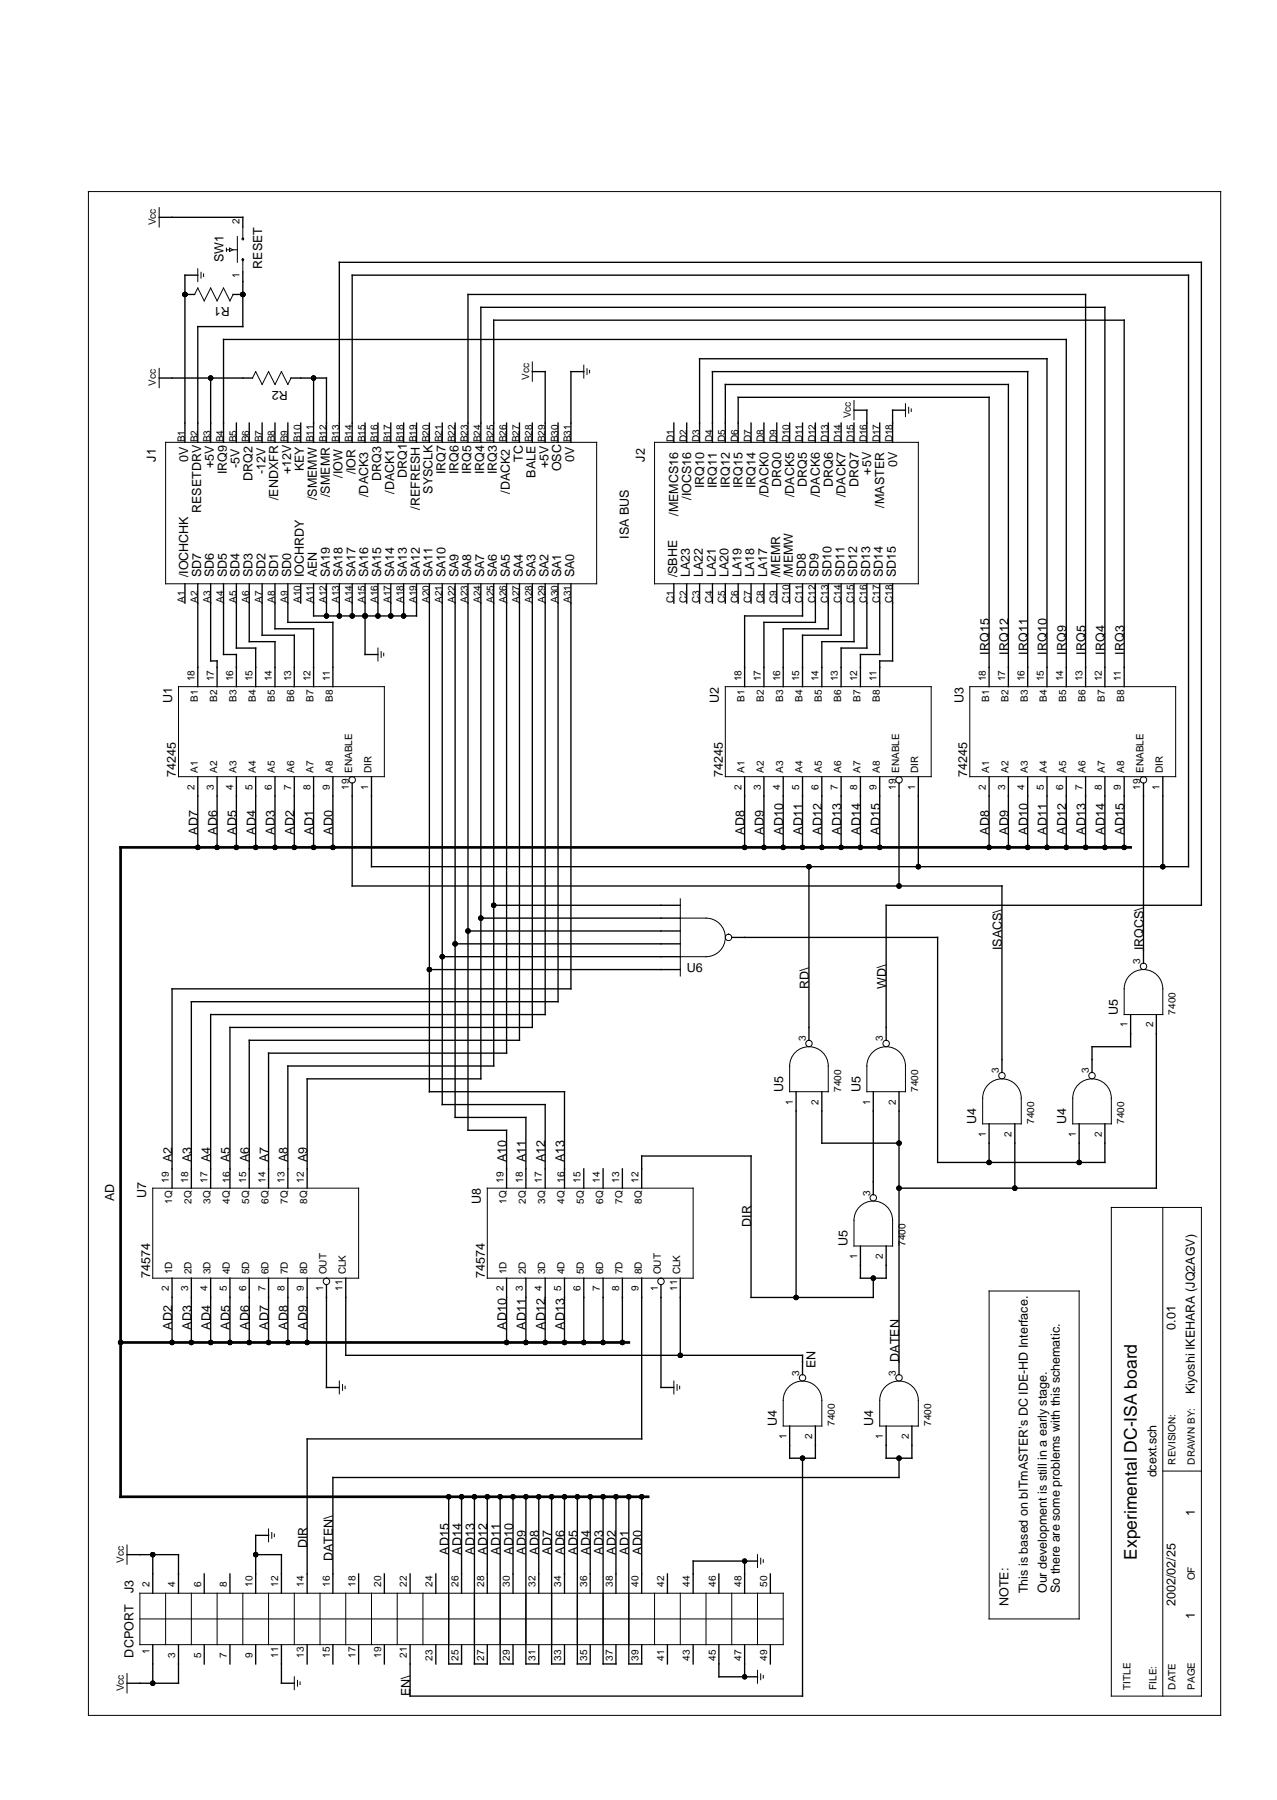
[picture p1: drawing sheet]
<svg xmlns="http://www.w3.org/2000/svg" width="211mm" height="297mm" viewBox="0 0 211 297" stroke-linecap="round" stroke-linejoin="round" font-family="sans-serif">
<defs><g id="words">
<text font-size="2.9" x="187.5" y="257.4" transform="rotate(-90 187.5 257.4)">Experimental DC-ISA board</text>
<g font-size="2.1">
<text x="36.9" y="43.3" transform="rotate(-90 36.9 43.3)">SW1</text>
<text x="43.2" y="44.3" transform="rotate(-90 43.2 44.3)">RESET</text>
<text x="37.9" y="50.7" transform="rotate(-180 37.9 50.7)">R1</text>
<text x="47.5" y="64.5" transform="rotate(-180 47.5 64.5)">R2</text>
<text x="25.7" y="76.2" transform="rotate(-90 25.7 76.2)">J1</text>
<text x="31" y="76.2" transform="rotate(-90 31 76.2)">0V</text>
<text x="35.3" y="77.2" transform="rotate(-90 35.3 77.2)">+5V</text>
<text x="39.5" y="77.2" transform="rotate(-90 39.5 77.2)">-5V</text>
<text x="50.1" y="77.8" transform="rotate(-90 50.1 77.8)">KEY</text>
<text x="86.2" y="76.2" transform="rotate(-90 86.2 76.2)">TC</text>
<text x="90.4" y="77.2" transform="rotate(-90 90.4 77.2)">+5V</text>
<text x="92.6" y="77.8" transform="rotate(-90 92.6 77.8)">OSC</text>
<text x="94.7" y="76.2" transform="rotate(-90 94.7 76.2)">0V</text>
<text x="106.4" y="76.2" transform="rotate(-90 106.4 76.2)">J2</text>
<text x="147.9" y="77.1" transform="rotate(-90 147.9 77.1)">0V</text>
<text x="37.4" y="78.3" transform="rotate(-90 37.4 78.3)">IRQ9</text>
<text x="41.6" y="79.4" transform="rotate(-90 41.6 79.4)">DRQ2</text>
<text x="43.8" y="78.3" transform="rotate(-90 43.8 78.3)">-12V</text>
<text x="45.9" y="82.5" transform="rotate(-90 45.9 82.5)">/ENDXFR</text>
<text x="48" y="78.3" transform="rotate(-90 48 78.3)">+12V</text>
<text x="52.2" y="82.5" transform="rotate(-90 52.2 82.5)">/SMEMW</text>
<text x="54.4" y="82" transform="rotate(-90 54.4 82)">/SMEMR</text>
<text x="56.5" y="78.8" transform="rotate(-90 56.5 78.8)">/IOW</text>
<text x="58.6" y="78.3" transform="rotate(-90 58.6 78.3)">/IOR</text>
<text x="60.7" y="82" transform="rotate(-90 60.7 82)">/DACK3</text>
<text x="62.9" y="79.4" transform="rotate(-90 62.9 79.4)">DRQ3</text>
<text x="65" y="81.5" transform="rotate(-90 65 81.5)">/DACK1</text>
<text x="67.1" y="78.8" transform="rotate(-90 67.1 78.8)">DRQ1</text>
<text x="71.3" y="81.5" transform="rotate(-90 71.3 81.5)">SYSCLK</text>
<text x="73.5" y="78.3" transform="rotate(-90 73.5 78.3)">IRQ7</text>
<text x="75.6" y="78.3" transform="rotate(-90 75.6 78.3)">IRQ6</text>
<text x="77.7" y="78.3" transform="rotate(-90 77.7 78.3)">IRQ5</text>
<text x="79.8" y="78.3" transform="rotate(-90 79.8 78.3)">IRQ4</text>
<text x="82" y="78.3" transform="rotate(-90 82 78.3)">IRQ3</text>
<text x="84.1" y="81.5" transform="rotate(-90 84.1 81.5)">/DACK2</text>
<text x="88.3" y="78.8" transform="rotate(-90 88.3 78.8)">BALE</text>
<text x="114" y="82.5" transform="rotate(-90 114 82.5)">/IOCS16</text>
<text x="116.1" y="80.5" transform="rotate(-90 116.1 80.5)">IRQ10</text>
<text x="118.2" y="80.5" transform="rotate(-90 118.2 80.5)">IRQ11</text>
<text x="120.4" y="80.5" transform="rotate(-90 120.4 80.5)">IRQ12</text>
<text x="122.5" y="80.5" transform="rotate(-90 122.5 80.5)">IRQ15</text>
<text x="124.6" y="80.5" transform="rotate(-90 124.6 80.5)">IRQ14</text>
<text x="126.7" y="82" transform="rotate(-90 126.7 82)">/DACK0</text>
<text x="128.8" y="80.3" transform="rotate(-90 128.8 80.3)">DRQ0</text>
<text x="131" y="82" transform="rotate(-90 131 82)">/DACK5</text>
<text x="133.1" y="80.3" transform="rotate(-90 133.1 80.3)">DRQ5</text>
<text x="135.2" y="82" transform="rotate(-90 135.2 82)">/DACK6</text>
<text x="137.3" y="80.3" transform="rotate(-90 137.3 80.3)">DRQ6</text>
<text x="139.5" y="82" transform="rotate(-90 139.5 82)">/DACK7</text>
<text x="141.6" y="80.3" transform="rotate(-90 141.6 80.3)">DRQ7</text>
<text x="143.7" y="78.3" transform="rotate(-90 143.7 78.3)">+5V</text>
<text x="145.8" y="83.8" transform="rotate(-90 145.8 83.8)">/MASTER</text>
<text x="33.2" y="84.7" transform="rotate(-90 33.2 84.7)">RESETDRV</text>
<text x="69.2" y="84.1" transform="rotate(-90 69.2 84.1)">/REFRESH</text>
<text x="103.7" y="88.9" transform="rotate(-90 103.7 88.9)">ISA BUS</text>
<text x="111.9" y="85.1" transform="rotate(-90 111.9 85.1)">/MEMCS16</text>
<text x="31" y="95.3" transform="rotate(-90 31 95.3)">/IOCHCHK</text>
<text x="33.2" y="95.3" transform="rotate(-90 33.2 95.3)">SD7</text>
<text x="35.3" y="95.3" transform="rotate(-90 35.3 95.3)">SD6</text>
<text x="37.4" y="95.3" transform="rotate(-90 37.4 95.3)">SD5</text>
<text x="39.5" y="95.3" transform="rotate(-90 39.5 95.3)">SD4</text>
<text x="41.6" y="95.3" transform="rotate(-90 41.6 95.3)">SD3</text>
<text x="43.8" y="95.3" transform="rotate(-90 43.8 95.3)">SD2</text>
<text x="45.9" y="95.3" transform="rotate(-90 45.9 95.3)">SD1</text>
<text x="48" y="95.3" transform="rotate(-90 48 95.3)">SD0</text>
<text x="50.1" y="95.3" transform="rotate(-90 50.1 95.3)">IOCHRDY</text>
<text x="52.2" y="95.3" transform="rotate(-90 52.2 95.3)">AEN</text>
<text x="54.4" y="95.3" transform="rotate(-90 54.4 95.3)">SA19</text>
<text x="56.5" y="95.3" transform="rotate(-90 56.5 95.3)">SA18</text>
<text x="58.6" y="95.3" transform="rotate(-90 58.6 95.3)">SA17</text>
<text x="60.7" y="95.3" transform="rotate(-90 60.7 95.3)">SA16</text>
<text x="62.9" y="95.3" transform="rotate(-90 62.9 95.3)">SA15</text>
<text x="65" y="95.3" transform="rotate(-90 65 95.3)">SA14</text>
<text x="67.1" y="95.3" transform="rotate(-90 67.1 95.3)">SA13</text>
<text x="69.2" y="95.3" transform="rotate(-90 69.2 95.3)">SA12</text>
<text x="71.3" y="95.3" transform="rotate(-90 71.3 95.3)">SA11</text>
<text x="73.5" y="95.3" transform="rotate(-90 73.5 95.3)">SA10</text>
<text x="75.6" y="95.3" transform="rotate(-90 75.6 95.3)">SA9</text>
<text x="77.7" y="95.3" transform="rotate(-90 77.7 95.3)">SA8</text>
<text x="79.8" y="95.3" transform="rotate(-90 79.8 95.3)">SA7</text>
<text x="82" y="95.3" transform="rotate(-90 82 95.3)">SA6</text>
<text x="84.1" y="95.3" transform="rotate(-90 84.1 95.3)">SA5</text>
<text x="86.2" y="95.3" transform="rotate(-90 86.2 95.3)">SA4</text>
<text x="88.3" y="95.3" transform="rotate(-90 88.3 95.3)">SA3</text>
<text x="90.4" y="95.3" transform="rotate(-90 90.4 95.3)">SA2</text>
<text x="92.6" y="95.3" transform="rotate(-90 92.6 95.3)">SA1</text>
<text x="94.7" y="95.3" transform="rotate(-90 94.7 95.3)">SA0</text>
<text x="111.7" y="95.3" transform="rotate(-90 111.7 95.3)">/SBHE</text>
<text x="113.8" y="95.3" transform="rotate(-90 113.8 95.3)">LA23</text>
<text x="115.9" y="95.3" transform="rotate(-90 115.9 95.3)">LA22</text>
<text x="118" y="95.3" transform="rotate(-90 118 95.3)">LA21</text>
<text x="120.2" y="95.3" transform="rotate(-90 120.2 95.3)">LA20</text>
<text x="122.3" y="95.3" transform="rotate(-90 122.3 95.3)">LA19</text>
<text x="124.4" y="95.3" transform="rotate(-90 124.4 95.3)">LA18</text>
<text x="126.5" y="95.3" transform="rotate(-90 126.5 95.3)">LA17</text>
<text x="128.6" y="95.3" transform="rotate(-90 128.6 95.3)">/MEMR</text>
<text x="130.8" y="95.3" transform="rotate(-90 130.8 95.3)">/MEMW</text>
<text x="132.9" y="95.3" transform="rotate(-90 132.9 95.3)">SD8</text>
<text x="135" y="95.3" transform="rotate(-90 135 95.3)">SD9</text>
<text x="137.1" y="95.3" transform="rotate(-90 137.1 95.3)">SD10</text>
<text x="139.3" y="95.3" transform="rotate(-90 139.3 95.3)">SD11</text>
<text x="141.4" y="95.3" transform="rotate(-90 141.4 95.3)">SD12</text>
<text x="143.5" y="95.3" transform="rotate(-90 143.5 95.3)">SD13</text>
<text x="145.6" y="95.3" transform="rotate(-90 145.6 95.3)">SD14</text>
<text x="147.7" y="95.3" transform="rotate(-90 147.7 95.3)">SD15</text>
<text x="163.1" y="108" transform="rotate(-90 163.1 108)">IRQ15</text>
<text x="166.3" y="108" transform="rotate(-90 166.3 108)">IRQ12</text>
<text x="169.5" y="108" transform="rotate(-90 169.5 108)">IRQ11</text>
<text x="172.7" y="108" transform="rotate(-90 172.7 108)">IRQ10</text>
<text x="175.9" y="108" transform="rotate(-90 175.9 108)">IRQ9</text>
<text x="179" y="108" transform="rotate(-90 179 108)">IRQ5</text>
<text x="182.2" y="108" transform="rotate(-90 182.2 108)">IRQ4</text>
<text x="185.4" y="108" transform="rotate(-90 185.4 108)">IRQ3</text>
<text x="28.4" y="116" transform="rotate(-90 28.4 116)">U1</text>
<text x="118.6" y="116" transform="rotate(-90 118.6 116)">U2</text>
<text x="158.9" y="116" transform="rotate(-90 158.9 116)">U3</text>
<text x="29" y="128.2" transform="rotate(-90 29 128.2)">74245</text>
<text x="119.2" y="128.2" transform="rotate(-90 119.2 128.2)">74245</text>
<text x="159.5" y="128.2" transform="rotate(-90 159.5 128.2)">74245</text>
<text x="32.6" y="137.7" transform="rotate(-90 32.6 137.7)">AD7</text>
<text x="35.8" y="137.7" transform="rotate(-90 35.8 137.7)">AD6</text>
<text x="39" y="137.7" transform="rotate(-90 39 137.7)">AD5</text>
<text x="42.2" y="137.7" transform="rotate(-90 42.2 137.7)">AD4</text>
<text x="45.4" y="137.7" transform="rotate(-90 45.4 137.7)">AD3</text>
<text x="48.5" y="137.7" transform="rotate(-90 48.5 137.7)">AD2</text>
<text x="51.7" y="137.7" transform="rotate(-90 51.7 137.7)">AD1</text>
<text x="54.9" y="137.7" transform="rotate(-90 54.9 137.7)">AD0</text>
<text x="122.8" y="137.7" transform="rotate(-90 122.8 137.7)">AD8</text>
<text x="126" y="137.7" transform="rotate(-90 126 137.7)">AD9</text>
<text x="129.2" y="137.7" transform="rotate(-90 129.2 137.7)">AD10</text>
<text x="132.4" y="137.7" transform="rotate(-90 132.4 137.7)">AD11</text>
<text x="135.5" y="137.7" transform="rotate(-90 135.5 137.7)">AD12</text>
<text x="138.7" y="137.7" transform="rotate(-90 138.7 137.7)">AD13</text>
<text x="141.9" y="137.7" transform="rotate(-90 141.9 137.7)">AD14</text>
<text x="145.1" y="137.7" transform="rotate(-90 145.1 137.7)">AD15</text>
<text x="163.1" y="137.7" transform="rotate(-90 163.1 137.7)">AD8</text>
<text x="166.3" y="137.7" transform="rotate(-90 166.3 137.7)">AD9</text>
<text x="169.5" y="137.7" transform="rotate(-90 169.5 137.7)">AD10</text>
<text x="172.7" y="137.7" transform="rotate(-90 172.7 137.7)">AD11</text>
<text x="175.9" y="137.7" transform="rotate(-90 175.9 137.7)">AD12</text>
<text x="179" y="137.7" transform="rotate(-90 179 137.7)">AD13</text>
<text x="182.2" y="137.7" transform="rotate(-90 182.2 137.7)">AD14</text>
<text x="185.4" y="137.7" transform="rotate(-90 185.4 137.7)">AD15</text>
<text x="113.3" y="160.4">U6</text>
<text x="165.2" y="156.8" transform="rotate(-90 165.2 156.8)">ISACS\</text>
<text x="188.6" y="156.8" transform="rotate(-90 188.6 156.8)">IRQCS\</text>
<text x="133.4" y="163.2" transform="rotate(-90 133.4 163.2)">RD\</text>
<text x="146.1" y="163.2" transform="rotate(-90 146.1 163.2)">WD\</text>
<text x="184.3" y="167.4" transform="rotate(-90 184.3 167.4)">U5</text>
<text x="129.2" y="180.2" transform="rotate(-90 129.2 180.2)">U5</text>
<text x="141.9" y="180.2" transform="rotate(-90 141.9 180.2)">U5</text>
<text x="161" y="185.5" transform="rotate(-90 161 185.5)">U4</text>
<text x="175.9" y="185.5" transform="rotate(-90 175.9 185.5)">U4</text>
<text x="28.4" y="191.8" transform="rotate(-90 28.4 191.8)">A2</text>
<text x="31.6" y="191.8" transform="rotate(-90 31.6 191.8)">A3</text>
<text x="34.7" y="191.8" transform="rotate(-90 34.7 191.8)">A4</text>
<text x="37.9" y="191.8" transform="rotate(-90 37.9 191.8)">A5</text>
<text x="41.1" y="191.8" transform="rotate(-90 41.1 191.8)">A6</text>
<text x="44.3" y="191.8" transform="rotate(-90 44.3 191.8)">A7</text>
<text x="47.5" y="191.8" transform="rotate(-90 47.5 191.8)">A8</text>
<text x="50.7" y="191.8" transform="rotate(-90 50.7 191.8)">A9</text>
<text x="83.5" y="191.8" transform="rotate(-90 83.5 191.8)">A10</text>
<text x="86.7" y="191.8" transform="rotate(-90 86.7 191.8)">A11</text>
<text x="89.9" y="191.8" transform="rotate(-90 89.9 191.8)">A12</text>
<text x="93.1" y="191.8" transform="rotate(-90 93.1 191.8)">A13</text>
<text x="24.1" y="197.6" transform="rotate(-90 24.1 197.6)">U7</text>
<text x="18.8" y="198.2" transform="rotate(-90 18.8 198.2)">AD</text>
<text x="79.3" y="198.7" transform="rotate(-90 79.3 198.7)">U8</text>
<text x="123.9" y="202.4" transform="rotate(-90 123.9 202.4)">DIR</text>
<text x="139.8" y="205.6" transform="rotate(-90 139.8 205.6)">U5</text>
<text x="24.8" y="210.9" transform="rotate(-90 24.8 210.9)">74574</text>
<text x="79.9" y="210.9" transform="rotate(-90 79.9 210.9)">74574</text>
<text x="28.4" y="219.4" transform="rotate(-90 28.4 219.4)">AD2</text>
<text x="31.6" y="219.4" transform="rotate(-90 31.6 219.4)">AD3</text>
<text x="34.7" y="219.4" transform="rotate(-90 34.7 219.4)">AD4</text>
<text x="37.9" y="219.4" transform="rotate(-90 37.9 219.4)">AD5</text>
<text x="41.1" y="219.4" transform="rotate(-90 41.1 219.4)">AD6</text>
<text x="44.3" y="219.4" transform="rotate(-90 44.3 219.4)">AD7</text>
<text x="47.5" y="219.4" transform="rotate(-90 47.5 219.4)">AD8</text>
<text x="50.7" y="219.4" transform="rotate(-90 50.7 219.4)">AD9</text>
<text x="83.5" y="219.4" transform="rotate(-90 83.5 219.4)">AD10</text>
<text x="86.7" y="219.4" transform="rotate(-90 86.7 219.4)">AD11</text>
<text x="89.9" y="219.4" transform="rotate(-90 89.9 219.4)">AD12</text>
<text x="93.1" y="219.4" transform="rotate(-90 93.1 219.4)">AD13</text>
<text x="193.9" y="219.4" transform="rotate(-90 193.9 219.4)">0.01</text>
<text x="134.5" y="225.8" transform="rotate(-90 134.5 225.8)">EN</text>
<text x="148.3" y="224.7" transform="rotate(-90 148.3 224.7)">DATEN</text>
<text x="197.1" y="230" transform="rotate(-90 197.1 230)">Kiyoshi IKEHARA (JQ2AGV)</text>
<text x="128.1" y="235.3" transform="rotate(-90 128.1 235.3)">U4</text>
<text x="144" y="235.3" transform="rotate(-90 144 235.3)">U4</text>
<text x="190.7" y="243.8" transform="rotate(-90 190.7 243.8)">dcext.sch</text>
<text x="197.1" y="250.2" transform="rotate(-90 197.1 250.2)">1</text>
<text x="50.7" y="255.5" transform="rotate(-90 50.7 255.5)">DIR</text>
<text x="54.9" y="257.6" transform="rotate(-90 54.9 257.6)">DATEN\</text>
<text x="74" y="256.6" transform="rotate(-90 74 256.6)">AD15</text>
<text x="76.1" y="256.6" transform="rotate(-90 76.1 256.6)">AD14</text>
<text x="78.2" y="256.6" transform="rotate(-90 78.2 256.6)">AD13</text>
<text x="80.4" y="256.6" transform="rotate(-90 80.4 256.6)">AD12</text>
<text x="82.5" y="256.6" transform="rotate(-90 82.5 256.6)">AD11</text>
<text x="84.6" y="256.6" transform="rotate(-90 84.6 256.6)">AD10</text>
<text x="86.7" y="256.6" transform="rotate(-90 86.7 256.6)">AD9</text>
<text x="88.9" y="256.6" transform="rotate(-90 88.9 256.6)">AD8</text>
<text x="91" y="256.6" transform="rotate(-90 91 256.6)">AD7</text>
<text x="93.1" y="256.6" transform="rotate(-90 93.1 256.6)">AD6</text>
<text x="95.2" y="256.6" transform="rotate(-90 95.2 256.6)">AD5</text>
<text x="97.3" y="256.6" transform="rotate(-90 97.3 256.6)">AD4</text>
<text x="99.5" y="256.6" transform="rotate(-90 99.5 256.6)">AD3</text>
<text x="101.6" y="256.6" transform="rotate(-90 101.6 256.6)">AD2</text>
<text x="103.7" y="256.6" transform="rotate(-90 103.7 256.6)">AD1</text>
<text x="105.8" y="256.6" transform="rotate(-90 105.8 256.6)">AD0</text>
<text x="22" y="262.9" transform="rotate(-90 22 262.9)">J3</text>
<text x="169.5" y="262.9" transform="rotate(-90 169.5 262.9)">This is based on bITmASTER’s DC IDE-HD Interface.</text>
<text x="172.7" y="262.9" transform="rotate(-90 172.7 262.9)">Our development is still in a early stage.</text>
<text x="174.8" y="262.9" transform="rotate(-90 174.8 262.9)">So there are some problems with this schematic.</text>
<text x="166.3" y="265" transform="rotate(-90 166.3 265)">NOTE:</text>
<text x="193.9" y="265" transform="rotate(-90 193.9 265)">2002/02/25</text>
<text x="197.1" y="267.2" transform="rotate(-90 197.1 267.2)">1</text>
<text x="22" y="273.5" transform="rotate(-90 22 273.5)">DCPORT</text>
<text x="67.6" y="279.9" transform="rotate(-90 67.6 279.9)">EN\</text>
</g>
<g font-size="1.7">
<text x="25.7" y="37.2" transform="rotate(-90 25.7 37.2)">Vcc</text>
<text x="39.5" y="36.9" transform="rotate(-90 39.5 36.9)">2</text>
<text x="39.5" y="45.9" transform="rotate(-90 39.5 45.9)">1</text>
<text x="25.7" y="63.7" transform="rotate(-90 25.7 63.7)">Vcc</text>
<text x="87.3" y="62.7" transform="rotate(-90 87.3 62.7)">Vcc</text>
<text x="140.3" y="69" transform="rotate(-90 140.3 69)">Vcc</text>
<text x="30.5" y="73" transform="rotate(-90 30.5 73)">B1</text>
<text x="32.6" y="73" transform="rotate(-90 32.6 73)">B2</text>
<text x="34.7" y="73" transform="rotate(-90 34.7 73)">B3</text>
<text x="36.9" y="73" transform="rotate(-90 36.9 73)">B4</text>
<text x="39" y="73" transform="rotate(-90 39 73)">B5</text>
<text x="41.1" y="73" transform="rotate(-90 41.1 73)">B6</text>
<text x="43.2" y="73" transform="rotate(-90 43.2 73)">B7</text>
<text x="45.4" y="73" transform="rotate(-90 45.4 73)">B8</text>
<text x="47.5" y="73" transform="rotate(-90 47.5 73)">B9</text>
<text x="49.6" y="73" transform="rotate(-90 49.6 73)">B10</text>
<text x="51.7" y="73" transform="rotate(-90 51.7 73)">B11</text>
<text x="53.8" y="73" transform="rotate(-90 53.8 73)">B12</text>
<text x="56" y="73" transform="rotate(-90 56 73)">B13</text>
<text x="58.1" y="73" transform="rotate(-90 58.1 73)">B14</text>
<text x="60.2" y="73" transform="rotate(-90 60.2 73)">B15</text>
<text x="62.3" y="73" transform="rotate(-90 62.3 73)">B16</text>
<text x="64.5" y="73" transform="rotate(-90 64.5 73)">B17</text>
<text x="66.6" y="73" transform="rotate(-90 66.6 73)">B18</text>
<text x="68.7" y="73" transform="rotate(-90 68.7 73)">B19</text>
<text x="70.8" y="73" transform="rotate(-90 70.8 73)">B20</text>
<text x="72.9" y="73" transform="rotate(-90 72.9 73)">B21</text>
<text x="75.1" y="73" transform="rotate(-90 75.1 73)">B22</text>
<text x="77.2" y="73" transform="rotate(-90 77.2 73)">B23</text>
<text x="79.3" y="73" transform="rotate(-90 79.3 73)">B24</text>
<text x="81.4" y="73" transform="rotate(-90 81.4 73)">B25</text>
<text x="83.5" y="73" transform="rotate(-90 83.5 73)">B26</text>
<text x="85.7" y="73" transform="rotate(-90 85.7 73)">B27</text>
<text x="87.8" y="73" transform="rotate(-90 87.8 73)">B28</text>
<text x="89.9" y="73" transform="rotate(-90 89.9 73)">B29</text>
<text x="92" y="73" transform="rotate(-90 92 73)">B30</text>
<text x="94.2" y="73" transform="rotate(-90 94.2 73)">B31</text>
<text x="111.1" y="73" transform="rotate(-90 111.1 73)">D1</text>
<text x="113.3" y="73" transform="rotate(-90 113.3 73)">D2</text>
<text x="115.4" y="73" transform="rotate(-90 115.4 73)">D3</text>
<text x="117.5" y="73" transform="rotate(-90 117.5 73)">D4</text>
<text x="119.6" y="73" transform="rotate(-90 119.6 73)">D5</text>
<text x="121.7" y="73" transform="rotate(-90 121.7 73)">D6</text>
<text x="123.9" y="73" transform="rotate(-90 123.9 73)">D7</text>
<text x="126" y="73" transform="rotate(-90 126 73)">D8</text>
<text x="128.1" y="73" transform="rotate(-90 128.1 73)">D9</text>
<text x="130.2" y="73" transform="rotate(-90 130.2 73)">D10</text>
<text x="132.4" y="73" transform="rotate(-90 132.4 73)">D11</text>
<text x="134.5" y="73" transform="rotate(-90 134.5 73)">D12</text>
<text x="136.6" y="73" transform="rotate(-90 136.6 73)">D13</text>
<text x="138.7" y="73" transform="rotate(-90 138.7 73)">D14</text>
<text x="140.8" y="73" transform="rotate(-90 140.8 73)">D15</text>
<text x="143" y="73" transform="rotate(-90 143 73)">D16</text>
<text x="145.1" y="73" transform="rotate(-90 145.1 73)">D17</text>
<text x="147.2" y="73" transform="rotate(-90 147.2 73)">D18</text>
<text x="30.5" y="99.5" transform="rotate(-90 30.5 99.5)">A1</text>
<text x="32.6" y="99.5" transform="rotate(-90 32.6 99.5)">A2</text>
<text x="34.7" y="99.5" transform="rotate(-90 34.7 99.5)">A3</text>
<text x="36.9" y="99.5" transform="rotate(-90 36.9 99.5)">A4</text>
<text x="39" y="99.5" transform="rotate(-90 39 99.5)">A5</text>
<text x="41.1" y="99.5" transform="rotate(-90 41.1 99.5)">A6</text>
<text x="43.2" y="99.5" transform="rotate(-90 43.2 99.5)">A7</text>
<text x="45.4" y="99.5" transform="rotate(-90 45.4 99.5)">A8</text>
<text x="47.5" y="99.5" transform="rotate(-90 47.5 99.5)">A9</text>
<text x="49.6" y="99.5" transform="rotate(-90 49.6 99.5)">A10</text>
<text x="51.7" y="99.5" transform="rotate(-90 51.7 99.5)">A11</text>
<text x="53.8" y="99.5" transform="rotate(-90 53.8 99.5)">A12</text>
<text x="56" y="99.5" transform="rotate(-90 56 99.5)">A13</text>
<text x="58.1" y="99.5" transform="rotate(-90 58.1 99.5)">A14</text>
<text x="60.2" y="99.5" transform="rotate(-90 60.2 99.5)">A15</text>
<text x="62.3" y="99.5" transform="rotate(-90 62.3 99.5)">A16</text>
<text x="64.5" y="99.5" transform="rotate(-90 64.5 99.5)">A17</text>
<text x="66.6" y="99.5" transform="rotate(-90 66.6 99.5)">A18</text>
<text x="68.7" y="99.5" transform="rotate(-90 68.7 99.5)">A19</text>
<text x="70.8" y="99.5" transform="rotate(-90 70.8 99.5)">A20</text>
<text x="72.9" y="99.5" transform="rotate(-90 72.9 99.5)">A21</text>
<text x="75.1" y="99.5" transform="rotate(-90 75.1 99.5)">A22</text>
<text x="77.2" y="99.5" transform="rotate(-90 77.2 99.5)">A23</text>
<text x="79.3" y="99.5" transform="rotate(-90 79.3 99.5)">A24</text>
<text x="81.4" y="99.5" transform="rotate(-90 81.4 99.5)">A25</text>
<text x="83.5" y="99.5" transform="rotate(-90 83.5 99.5)">A26</text>
<text x="85.7" y="99.5" transform="rotate(-90 85.7 99.5)">A27</text>
<text x="87.8" y="99.5" transform="rotate(-90 87.8 99.5)">A28</text>
<text x="89.9" y="99.5" transform="rotate(-90 89.9 99.5)">A29</text>
<text x="92" y="99.5" transform="rotate(-90 92 99.5)">A30</text>
<text x="94.2" y="99.5" transform="rotate(-90 94.2 99.5)">A31</text>
<text x="111.1" y="99.5" transform="rotate(-90 111.1 99.5)">C1</text>
<text x="113.3" y="99.5" transform="rotate(-90 113.3 99.5)">C2</text>
<text x="115.4" y="99.5" transform="rotate(-90 115.4 99.5)">C3</text>
<text x="117.5" y="99.5" transform="rotate(-90 117.5 99.5)">C4</text>
<text x="119.6" y="99.5" transform="rotate(-90 119.6 99.5)">C5</text>
<text x="121.7" y="99.5" transform="rotate(-90 121.7 99.5)">C6</text>
<text x="123.9" y="99.5" transform="rotate(-90 123.9 99.5)">C7</text>
<text x="126" y="99.5" transform="rotate(-90 126 99.5)">C8</text>
<text x="128.1" y="99.5" transform="rotate(-90 128.1 99.5)">C9</text>
<text x="130.2" y="99.5" transform="rotate(-90 130.2 99.5)">C10</text>
<text x="132.4" y="99.5" transform="rotate(-90 132.4 99.5)">C11</text>
<text x="134.5" y="99.5" transform="rotate(-90 134.5 99.5)">C12</text>
<text x="136.6" y="99.5" transform="rotate(-90 136.6 99.5)">C13</text>
<text x="138.7" y="99.5" transform="rotate(-90 138.7 99.5)">C14</text>
<text x="140.8" y="99.5" transform="rotate(-90 140.8 99.5)">C15</text>
<text x="143" y="99.5" transform="rotate(-90 143 99.5)">C16</text>
<text x="145.1" y="99.5" transform="rotate(-90 145.1 99.5)">C17</text>
<text x="147.2" y="99.5" transform="rotate(-90 147.2 99.5)">C18</text>
<text x="32.1" y="112.4" transform="rotate(-90 32.1 112.4)">18</text>
<text x="35.3" y="112.4" transform="rotate(-90 35.3 112.4)">17</text>
<text x="38.5" y="112.4" transform="rotate(-90 38.5 112.4)">16</text>
<text x="41.6" y="112.4" transform="rotate(-90 41.6 112.4)">15</text>
<text x="44.8" y="112.4" transform="rotate(-90 44.8 112.4)">14</text>
<text x="48" y="112.4" transform="rotate(-90 48 112.4)">13</text>
<text x="51.2" y="112.4" transform="rotate(-90 51.2 112.4)">12</text>
<text x="54.4" y="112.4" transform="rotate(-90 54.4 112.4)">11</text>
<text x="122.3" y="112.4" transform="rotate(-90 122.3 112.4)">18</text>
<text x="125.5" y="112.4" transform="rotate(-90 125.5 112.4)">17</text>
<text x="128.6" y="112.4" transform="rotate(-90 128.6 112.4)">16</text>
<text x="131.8" y="112.4" transform="rotate(-90 131.8 112.4)">15</text>
<text x="135" y="112.4" transform="rotate(-90 135 112.4)">14</text>
<text x="138.2" y="112.4" transform="rotate(-90 138.2 112.4)">13</text>
<text x="141.4" y="112.4" transform="rotate(-90 141.4 112.4)">12</text>
<text x="144.6" y="112.4" transform="rotate(-90 144.6 112.4)">11</text>
<text x="162.6" y="112.4" transform="rotate(-90 162.6 112.4)">18</text>
<text x="165.8" y="112.4" transform="rotate(-90 165.8 112.4)">17</text>
<text x="169" y="112.4" transform="rotate(-90 169 112.4)">16</text>
<text x="172.1" y="112.4" transform="rotate(-90 172.1 112.4)">15</text>
<text x="175.3" y="112.4" transform="rotate(-90 175.3 112.4)">14</text>
<text x="178.5" y="112.4" transform="rotate(-90 178.5 112.4)">13</text>
<text x="181.7" y="112.4" transform="rotate(-90 181.7 112.4)">12</text>
<text x="184.9" y="112.4" transform="rotate(-90 184.9 112.4)">11</text>
<text x="32.6" y="115.9" transform="rotate(-90 32.6 115.9)">B1</text>
<text x="35.8" y="115.9" transform="rotate(-90 35.8 115.9)">B2</text>
<text x="39" y="115.9" transform="rotate(-90 39 115.9)">B3</text>
<text x="42.2" y="115.9" transform="rotate(-90 42.2 115.9)">B4</text>
<text x="45.4" y="115.9" transform="rotate(-90 45.4 115.9)">B5</text>
<text x="48.5" y="115.9" transform="rotate(-90 48.5 115.9)">B6</text>
<text x="51.7" y="115.9" transform="rotate(-90 51.7 115.9)">B7</text>
<text x="54.9" y="115.9" transform="rotate(-90 54.9 115.9)">B8</text>
<text x="122.8" y="115.9" transform="rotate(-90 122.8 115.9)">B1</text>
<text x="126" y="115.9" transform="rotate(-90 126 115.9)">B2</text>
<text x="129.2" y="115.9" transform="rotate(-90 129.2 115.9)">B3</text>
<text x="132.4" y="115.9" transform="rotate(-90 132.4 115.9)">B4</text>
<text x="135.5" y="115.9" transform="rotate(-90 135.5 115.9)">B5</text>
<text x="138.7" y="115.9" transform="rotate(-90 138.7 115.9)">B6</text>
<text x="141.9" y="115.9" transform="rotate(-90 141.9 115.9)">B7</text>
<text x="145.1" y="115.9" transform="rotate(-90 145.1 115.9)">B8</text>
<text x="163.1" y="115.9" transform="rotate(-90 163.1 115.9)">B1</text>
<text x="166.3" y="115.9" transform="rotate(-90 166.3 115.9)">B2</text>
<text x="169.5" y="115.9" transform="rotate(-90 169.5 115.9)">B3</text>
<text x="172.7" y="115.9" transform="rotate(-90 172.7 115.9)">B4</text>
<text x="175.9" y="115.9" transform="rotate(-90 175.9 115.9)">B5</text>
<text x="179" y="115.9" transform="rotate(-90 179 115.9)">B6</text>
<text x="182.2" y="115.9" transform="rotate(-90 182.2 115.9)">B7</text>
<text x="185.4" y="115.9" transform="rotate(-90 185.4 115.9)">B8</text>
<text x="32.1" y="130.3" transform="rotate(-90 32.1 130.3)">2</text>
<text x="32.6" y="127.5" transform="rotate(-90 32.6 127.5)">A1</text>
<text x="35.3" y="130.3" transform="rotate(-90 35.3 130.3)">3</text>
<text x="35.8" y="127.5" transform="rotate(-90 35.8 127.5)">A2</text>
<text x="38.5" y="130.3" transform="rotate(-90 38.5 130.3)">4</text>
<text x="39" y="127.5" transform="rotate(-90 39 127.5)">A3</text>
<text x="41.6" y="130.3" transform="rotate(-90 41.6 130.3)">5</text>
<text x="42.2" y="127.5" transform="rotate(-90 42.2 127.5)">A4</text>
<text x="44.8" y="130.3" transform="rotate(-90 44.8 130.3)">6</text>
<text x="45.4" y="127.5" transform="rotate(-90 45.4 127.5)">A5</text>
<text x="48" y="130.3" transform="rotate(-90 48 130.3)">7</text>
<text x="48.5" y="127.5" transform="rotate(-90 48.5 127.5)">A6</text>
<text x="51.2" y="130.3" transform="rotate(-90 51.2 130.3)">8</text>
<text x="51.7" y="127.5" transform="rotate(-90 51.7 127.5)">A7</text>
<text x="54.4" y="130.3" transform="rotate(-90 54.4 130.3)">9</text>
<text x="54.9" y="127.5" transform="rotate(-90 54.9 127.5)">A8</text>
<text x="57.6" y="130.3" transform="rotate(-90 57.6 130.3)">19</text>
<text x="58.1" y="127.5" transform="rotate(-90 58.1 127.5)">ENABLE</text>
<text x="60.7" y="130.3" transform="rotate(-90 60.7 130.3)">1</text>
<text x="61.3" y="127.5" transform="rotate(-90 61.3 127.5)">DIR</text>
<text x="122.3" y="130.3" transform="rotate(-90 122.3 130.3)">2</text>
<text x="122.8" y="127.5" transform="rotate(-90 122.8 127.5)">A1</text>
<text x="125.5" y="130.3" transform="rotate(-90 125.5 130.3)">3</text>
<text x="126" y="127.5" transform="rotate(-90 126 127.5)">A2</text>
<text x="128.6" y="130.3" transform="rotate(-90 128.6 130.3)">4</text>
<text x="129.2" y="127.5" transform="rotate(-90 129.2 127.5)">A3</text>
<text x="131.8" y="130.3" transform="rotate(-90 131.8 130.3)">5</text>
<text x="132.4" y="127.5" transform="rotate(-90 132.4 127.5)">A4</text>
<text x="135" y="130.3" transform="rotate(-90 135 130.3)">6</text>
<text x="135.5" y="127.5" transform="rotate(-90 135.5 127.5)">A5</text>
<text x="138.2" y="130.3" transform="rotate(-90 138.2 130.3)">7</text>
<text x="138.7" y="127.5" transform="rotate(-90 138.7 127.5)">A6</text>
<text x="141.4" y="130.3" transform="rotate(-90 141.4 130.3)">8</text>
<text x="141.9" y="127.5" transform="rotate(-90 141.9 127.5)">A7</text>
<text x="144.6" y="130.3" transform="rotate(-90 144.6 130.3)">9</text>
<text x="145.1" y="127.5" transform="rotate(-90 145.1 127.5)">A8</text>
<text x="147.7" y="130.3" transform="rotate(-90 147.7 130.3)">19</text>
<text x="148.3" y="127.5" transform="rotate(-90 148.3 127.5)">ENABLE</text>
<text x="150.9" y="130.3" transform="rotate(-90 150.9 130.3)">1</text>
<text x="151.5" y="127.5" transform="rotate(-90 151.5 127.5)">DIR</text>
<text x="162.6" y="130.3" transform="rotate(-90 162.6 130.3)">2</text>
<text x="163.1" y="127.5" transform="rotate(-90 163.1 127.5)">A1</text>
<text x="165.8" y="130.3" transform="rotate(-90 165.8 130.3)">3</text>
<text x="166.3" y="127.5" transform="rotate(-90 166.3 127.5)">A2</text>
<text x="169" y="130.3" transform="rotate(-90 169 130.3)">4</text>
<text x="169.5" y="127.5" transform="rotate(-90 169.5 127.5)">A3</text>
<text x="172.1" y="130.3" transform="rotate(-90 172.1 130.3)">5</text>
<text x="172.7" y="127.5" transform="rotate(-90 172.7 127.5)">A4</text>
<text x="175.3" y="130.3" transform="rotate(-90 175.3 130.3)">6</text>
<text x="175.9" y="127.5" transform="rotate(-90 175.9 127.5)">A5</text>
<text x="178.5" y="130.3" transform="rotate(-90 178.5 130.3)">7</text>
<text x="179" y="127.5" transform="rotate(-90 179 127.5)">A6</text>
<text x="181.7" y="130.3" transform="rotate(-90 181.7 130.3)">8</text>
<text x="182.2" y="127.5" transform="rotate(-90 182.2 127.5)">A7</text>
<text x="184.9" y="130.3" transform="rotate(-90 184.9 130.3)">9</text>
<text x="185.4" y="127.5" transform="rotate(-90 185.4 127.5)">A8</text>
<text x="188.1" y="130.3" transform="rotate(-90 188.1 130.3)">19</text>
<text x="188.6" y="127.5" transform="rotate(-90 188.6 127.5)">ENABLE</text>
<text x="191.2" y="130.3" transform="rotate(-90 191.2 130.3)">1</text>
<text x="191.8" y="127.5" transform="rotate(-90 191.8 127.5)">DIR</text>
<text x="188.1" y="159.1" transform="rotate(-90 188.1 159.1)">3</text>
<text x="193.9" y="167.4" transform="rotate(-90 193.9 167.4)">7400</text>
<text x="132.9" y="171.8" transform="rotate(-90 132.9 171.8)">3</text>
<text x="145.6" y="171.8" transform="rotate(-90 145.6 171.8)">3</text>
<text x="185.9" y="169.5" transform="rotate(-90 185.9 169.5)">1</text>
<text x="190.2" y="169.5" transform="rotate(-90 190.2 169.5)">2</text>
<text x="164.7" y="177.1" transform="rotate(-90 164.7 177.1)">3</text>
<text x="179.6" y="177.1" transform="rotate(-90 179.6 177.1)">3</text>
<text x="130.8" y="182.3" transform="rotate(-90 130.8 182.3)">1</text>
<text x="135" y="182.3" transform="rotate(-90 135 182.3)">2</text>
<text x="138.7" y="180.2" transform="rotate(-90 138.7 180.2)">7400</text>
<text x="143.5" y="182.3" transform="rotate(-90 143.5 182.3)">1</text>
<text x="147.7" y="182.3" transform="rotate(-90 147.7 182.3)">2</text>
<text x="151.5" y="180.2" transform="rotate(-90 151.5 180.2)">7400</text>
<text x="170.6" y="185.5" transform="rotate(-90 170.6 185.5)">7400</text>
<text x="185.4" y="185.5" transform="rotate(-90 185.4 185.5)">7400</text>
<text x="162.6" y="187.6" transform="rotate(-90 162.6 187.6)">1</text>
<text x="166.8" y="187.6" transform="rotate(-90 166.8 187.6)">2</text>
<text x="177.4" y="187.6" transform="rotate(-90 177.4 187.6)">1</text>
<text x="181.7" y="187.6" transform="rotate(-90 181.7 187.6)">2</text>
<text x="27.8" y="195.2" transform="rotate(-90 27.8 195.2)">19</text>
<text x="31" y="195.2" transform="rotate(-90 31 195.2)">18</text>
<text x="34.2" y="195.2" transform="rotate(-90 34.2 195.2)">17</text>
<text x="37.9" y="195.2" transform="rotate(-90 37.9 195.2)">16</text>
<text x="40.6" y="195.2" transform="rotate(-90 40.6 195.2)">15</text>
<text x="43.8" y="195.2" transform="rotate(-90 43.8 195.2)">14</text>
<text x="46.9" y="195.2" transform="rotate(-90 46.9 195.2)">13</text>
<text x="50.1" y="195.2" transform="rotate(-90 50.1 195.2)">12</text>
<text x="83" y="195.2" transform="rotate(-90 83 195.2)">19</text>
<text x="86.2" y="195.2" transform="rotate(-90 86.2 195.2)">18</text>
<text x="89.4" y="195.2" transform="rotate(-90 89.4 195.2)">17</text>
<text x="93.1" y="195.2" transform="rotate(-90 93.1 195.2)">16</text>
<text x="95.8" y="195.2" transform="rotate(-90 95.8 195.2)">15</text>
<text x="98.9" y="195.2" transform="rotate(-90 98.9 195.2)">14</text>
<text x="102.1" y="195.2" transform="rotate(-90 102.1 195.2)">13</text>
<text x="105.3" y="195.2" transform="rotate(-90 105.3 195.2)">12</text>
<text x="143.5" y="197.3" transform="rotate(-90 143.5 197.3)">3</text>
<text x="28.4" y="198.6" transform="rotate(-90 28.4 198.6)">1Q</text>
<text x="31.6" y="198.6" transform="rotate(-90 31.6 198.6)">2Q</text>
<text x="34.7" y="198.6" transform="rotate(-90 34.7 198.6)">3Q</text>
<text x="37.9" y="198.6" transform="rotate(-90 37.9 198.6)">4Q</text>
<text x="41.1" y="198.6" transform="rotate(-90 41.1 198.6)">5Q</text>
<text x="44.3" y="198.6" transform="rotate(-90 44.3 198.6)">6Q</text>
<text x="47.5" y="198.6" transform="rotate(-90 47.5 198.6)">7Q</text>
<text x="50.7" y="198.6" transform="rotate(-90 50.7 198.6)">8Q</text>
<text x="83.5" y="198.6" transform="rotate(-90 83.5 198.6)">1Q</text>
<text x="86.7" y="198.6" transform="rotate(-90 86.7 198.6)">2Q</text>
<text x="89.9" y="198.6" transform="rotate(-90 89.9 198.6)">3Q</text>
<text x="93.1" y="198.6" transform="rotate(-90 93.1 198.6)">4Q</text>
<text x="96.3" y="198.6" transform="rotate(-90 96.3 198.6)">5Q</text>
<text x="99.5" y="198.6" transform="rotate(-90 99.5 198.6)">6Q</text>
<text x="102.6" y="198.6" transform="rotate(-90 102.6 198.6)">7Q</text>
<text x="105.8" y="198.6" transform="rotate(-90 105.8 198.6)">8Q</text>
<text x="141.4" y="207.7" transform="rotate(-90 141.4 207.7)">1</text>
<text x="145.6" y="207.7" transform="rotate(-90 145.6 207.7)">2</text>
<text x="149.3" y="205.6" transform="rotate(-90 149.3 205.6)">7400</text>
<text x="27.8" y="213" transform="rotate(-90 27.8 213)">2</text>
<text x="28.4" y="210.3" transform="rotate(-90 28.4 210.3)">1D</text>
<text x="31" y="213" transform="rotate(-90 31 213)">3</text>
<text x="31.6" y="210.3" transform="rotate(-90 31.6 210.3)">2D</text>
<text x="34.2" y="213" transform="rotate(-90 34.2 213)">4</text>
<text x="34.7" y="210.3" transform="rotate(-90 34.7 210.3)">3D</text>
<text x="37.4" y="213" transform="rotate(-90 37.4 213)">5</text>
<text x="37.9" y="210.3" transform="rotate(-90 37.9 210.3)">4D</text>
<text x="40.6" y="213" transform="rotate(-90 40.6 213)">6</text>
<text x="41.1" y="210.3" transform="rotate(-90 41.1 210.3)">5D</text>
<text x="43.8" y="213" transform="rotate(-90 43.8 213)">7</text>
<text x="44.3" y="210.3" transform="rotate(-90 44.3 210.3)">6D</text>
<text x="46.9" y="213" transform="rotate(-90 46.9 213)">8</text>
<text x="47.5" y="210.3" transform="rotate(-90 47.5 210.3)">7D</text>
<text x="50.1" y="213" transform="rotate(-90 50.1 213)">9</text>
<text x="50.7" y="210.3" transform="rotate(-90 50.7 210.3)">8D</text>
<text x="53.3" y="213" transform="rotate(-90 53.3 213)">1</text>
<text x="53.8" y="210.3" transform="rotate(-90 53.8 210.3)">OUT</text>
<text x="56.5" y="213" transform="rotate(-90 56.5 213)">11</text>
<text x="57" y="210.3" transform="rotate(-90 57 210.3)">CLK</text>
<text x="83" y="213" transform="rotate(-90 83 213)">2</text>
<text x="83.5" y="210.3" transform="rotate(-90 83.5 210.3)">1D</text>
<text x="86.2" y="213" transform="rotate(-90 86.2 213)">3</text>
<text x="86.7" y="210.3" transform="rotate(-90 86.7 210.3)">2D</text>
<text x="89.4" y="213" transform="rotate(-90 89.4 213)">4</text>
<text x="89.9" y="210.3" transform="rotate(-90 89.9 210.3)">3D</text>
<text x="92.6" y="213" transform="rotate(-90 92.6 213)">5</text>
<text x="93.1" y="210.3" transform="rotate(-90 93.1 210.3)">4D</text>
<text x="95.8" y="213" transform="rotate(-90 95.8 213)">6</text>
<text x="96.3" y="210.3" transform="rotate(-90 96.3 210.3)">5D</text>
<text x="98.9" y="213" transform="rotate(-90 98.9 213)">7</text>
<text x="99.5" y="210.3" transform="rotate(-90 99.5 210.3)">6D</text>
<text x="102.1" y="213" transform="rotate(-90 102.1 213)">8</text>
<text x="102.6" y="210.3" transform="rotate(-90 102.6 210.3)">7D</text>
<text x="105.3" y="213" transform="rotate(-90 105.3 213)">9</text>
<text x="105.8" y="210.3" transform="rotate(-90 105.8 210.3)">8D</text>
<text x="108.5" y="213" transform="rotate(-90 108.5 213)">1</text>
<text x="109" y="210.3" transform="rotate(-90 109 210.3)">OUT</text>
<text x="111.7" y="213" transform="rotate(-90 111.7 213)">11</text>
<text x="112.2" y="210.3" transform="rotate(-90 112.2 210.3)">CLK</text>
<text x="131.8" y="227" transform="rotate(-90 131.8 227)">3</text>
<text x="147.7" y="227" transform="rotate(-90 147.7 227)">3</text>
<text x="129.7" y="237.5" transform="rotate(-90 129.7 237.5)">1</text>
<text x="133.9" y="237.5" transform="rotate(-90 133.9 237.5)">2</text>
<text x="137.7" y="235.3" transform="rotate(-90 137.7 235.3)">7400</text>
<text x="145.6" y="237.5" transform="rotate(-90 145.6 237.5)">1</text>
<text x="149.9" y="237.5" transform="rotate(-90 149.9 237.5)">2</text>
<text x="153.6" y="235.3" transform="rotate(-90 153.6 235.3)">7400</text>
<text x="193.9" y="241.7" transform="rotate(-90 193.9 241.7)">REVISION:</text>
<text x="197.1" y="241.7" transform="rotate(-90 197.1 241.7)">DRAWN BY:</text>
<text x="20.4" y="257.9" transform="rotate(-90 20.4 257.9)">Vcc</text>
<text x="24.7" y="261.9" transform="rotate(-90 24.7 261.9)">2</text>
<text x="28.9" y="261.9" transform="rotate(-90 28.9 261.9)">4</text>
<text x="33.2" y="261.9" transform="rotate(-90 33.2 261.9)">6</text>
<text x="37.4" y="261.9" transform="rotate(-90 37.4 261.9)">8</text>
<text x="41.6" y="261.9" transform="rotate(-90 41.6 261.9)">10</text>
<text x="45.9" y="261.9" transform="rotate(-90 45.9 261.9)">12</text>
<text x="50.1" y="261.9" transform="rotate(-90 50.1 261.9)">14</text>
<text x="54.4" y="261.9" transform="rotate(-90 54.4 261.9)">16</text>
<text x="58.6" y="261.9" transform="rotate(-90 58.6 261.9)">18</text>
<text x="62.9" y="261.9" transform="rotate(-90 62.9 261.9)">20</text>
<text x="67.1" y="261.9" transform="rotate(-90 67.1 261.9)">22</text>
<text x="71.3" y="261.9" transform="rotate(-90 71.3 261.9)">24</text>
<text x="75.6" y="261.9" transform="rotate(-90 75.6 261.9)">26</text>
<text x="79.8" y="261.9" transform="rotate(-90 79.8 261.9)">28</text>
<text x="84.1" y="261.9" transform="rotate(-90 84.1 261.9)">30</text>
<text x="88.3" y="261.9" transform="rotate(-90 88.3 261.9)">32</text>
<text x="92.6" y="261.9" transform="rotate(-90 92.6 261.9)">34</text>
<text x="96.8" y="261.9" transform="rotate(-90 96.8 261.9)">36</text>
<text x="101.1" y="261.9" transform="rotate(-90 101.1 261.9)">38</text>
<text x="105.3" y="261.9" transform="rotate(-90 105.3 261.9)">40</text>
<text x="109.5" y="261.9" transform="rotate(-90 109.5 261.9)">42</text>
<text x="113.8" y="261.9" transform="rotate(-90 113.8 261.9)">44</text>
<text x="118" y="261.9" transform="rotate(-90 118 261.9)">46</text>
<text x="122.3" y="261.9" transform="rotate(-90 122.3 261.9)">48</text>
<text x="126.5" y="261.9" transform="rotate(-90 126.5 261.9)">50</text>
<text x="197.1" y="260.8" transform="rotate(-90 197.1 260.8)">OF</text>
<text x="24.7" y="273" transform="rotate(-90 24.7 273)">1</text>
<text x="28.9" y="273.5" transform="rotate(-90 28.9 273.5)">3</text>
<text x="33.2" y="273.5" transform="rotate(-90 33.2 273.5)">5</text>
<text x="37.4" y="273.5" transform="rotate(-90 37.4 273.5)">7</text>
<text x="41.6" y="273.5" transform="rotate(-90 41.6 273.5)">9</text>
<text x="45.9" y="273.5" transform="rotate(-90 45.9 273.5)">11</text>
<text x="50.1" y="273.5" transform="rotate(-90 50.1 273.5)">13</text>
<text x="54.4" y="273.5" transform="rotate(-90 54.4 273.5)">15</text>
<text x="58.6" y="273.5" transform="rotate(-90 58.6 273.5)">17</text>
<text x="62.9" y="273.5" transform="rotate(-90 62.9 273.5)">19</text>
<text x="67.1" y="273.5" transform="rotate(-90 67.1 273.5)">21</text>
<text x="71.3" y="274.1" transform="rotate(-90 71.3 274.1)">23</text>
<text x="75.6" y="274.1" transform="rotate(-90 75.6 274.1)">25</text>
<text x="79.8" y="274.1" transform="rotate(-90 79.8 274.1)">27</text>
<text x="84.1" y="274.1" transform="rotate(-90 84.1 274.1)">29</text>
<text x="88.3" y="274.1" transform="rotate(-90 88.3 274.1)">31</text>
<text x="92.6" y="274.1" transform="rotate(-90 92.6 274.1)">33</text>
<text x="96.8" y="274.1" transform="rotate(-90 96.8 274.1)">35</text>
<text x="101.1" y="274.1" transform="rotate(-90 101.1 274.1)">37</text>
<text x="105.3" y="274.1" transform="rotate(-90 105.3 274.1)">39</text>
<text x="109.5" y="274.1" transform="rotate(-90 109.5 274.1)">41</text>
<text x="113.8" y="274.1" transform="rotate(-90 113.8 274.1)">43</text>
<text x="118" y="274.1" transform="rotate(-90 118 274.1)">45</text>
<text x="122.3" y="274.1" transform="rotate(-90 122.3 274.1)">47</text>
<text x="126.5" y="274.1" transform="rotate(-90 126.5 274.1)">49</text>
<text x="20.4" y="279.1" transform="rotate(-90 20.4 279.1)">Vcc</text>
<text x="186.5" y="278.8" transform="rotate(-90 186.5 278.8)">TITLE</text>
<text x="190.7" y="278.8" transform="rotate(-90 190.7 278.8)">FILE:</text>
<text x="193.9" y="278.8" transform="rotate(-90 193.9 278.8)">DATE</text>
<text x="197.1" y="278.8" transform="rotate(-90 197.1 278.8)">PAGE</text>
</g>
</g></defs>
<g fill="none" stroke="#000" stroke-width=".22">
<path d="M26.3 35.9h13.7v1.6M30.5 48.6h1.6M32.6 45.4h-2.1v27.6M38.4 48.6h1.6M40 44.9v9h-7.4v19.1M26.3 62.4h15.3M34.7 62.4v10.6M36.9 73v-17h139v57.3M39 69.8v3.2M41.1 69.8v3.2M43.2 69.8v3.2M45.4 69.8v3.2"/>
<path d="M47.5 69.8v3.2M48 62.4h5.8v10.6M49.6 69.8v3.2M51.7 62.4v10.6M56 73v-29.7h142.1v106.1h-52v22.3M58.1 73v-27.6h137.9v97.6h-134.7v-14.8M60.2 69.8v3.2M62.3 69.8v3.2M64.5 69.8v3.2M66.6 69.8v3.2M68.7 69.8v3.2M70.8 69.8v3.2"/>
<path d="M72.9 69.8v3.2M75.1 69.8v3.2M77.2 73v-24.4h101.8v64.7M79.3 73v-22.3h102.9v62.6M81.4 73v-20.2h104v60.5M83.5 69.8v3.2M85.7 69.8v3.2M87.8 61.3h2.1v11.7M87.8 69.8v3.2M92 69.8v3.2M96.3 61.3h-2.1v11.7M111.1 69.8v3.2"/>
<path d="M113.3 69.8v3.2M115.4 73v-13.8h57.3v54.1M117.5 73v-11.7h52v52M119.6 73v-9.6h46.7v49.9M121.7 73v-7.4h41.4v47.7M123.9 69.8v3.2M126 69.8v3.2M128.1 69.8v3.2M130.2 69.8v3.2M132.4 69.8v3.2M134.5 69.8v3.2M136.6 69.8v3.2"/>
<path d="M138.7 69.8v3.2M140.8 69.8v3.2M140.8 67.7h2.2v5.3M145.1 69.8v3.2M149.3 67.7h-2.1v5.3M30.5 96.3v3.2M32.6 96.3v17M34.7 96.3v12.8h1.1v4.2M36.9 96.3v11.7h2.1v5.3M39 96.3v10.6h3.2v6.4M41.1 96.3v9.6h4.3v7.4M43.2 96.3v8.5h5.3v8.5"/>
<path d="M45.4 96.3v7.5h6.3v9.5M47.5 96.3v6.4h7.4v10.6M49.6 96.3v3.2M51.7 96.3v5.3h17v-5.3M53.8 96.3v5.3M56 96.3v5.3M58.1 96.3v5.3M60.2 96.3v11.7h2.1M62.3 96.3v5.3M64.5 96.3v5.3M66.6 96.3v5.3M70.8 96.3v83.9h22.3v15.9"/>
<path d="M72.9 96.3v86h17v13.8M75.1 96.3v88.1h11.6v11.7M77.2 96.3v90.2h6.3v9.6M79.3 96.3v81.7h-28.6v18.1M81.4 96.3v79.6h-33.9v20.2M83.5 96.3v77.5h-39.2v22.3M85.7 96.3v75.4h-44.6v24.4M87.8 96.3v73.2h-49.9v26.6M89.9 96.3v71.1h-55.2v28.7M92 96.3v69h-60.4v30.8M94.2 96.3v66.9h-65.8v32.9M111.1 96.3v3.2"/>
<path d="M113.3 96.3v3.2M115.4 96.3v3.2M117.5 96.3v3.2M119.6 96.3v3.2M121.7 96.3v3.2M123.9 96.3v3.2M126 96.3v3.2M128.1 96.3v3.2M130.2 96.3v3.2M132.4 96.3v5.3h-9.6v11.7M134.5 96.3v6.4h-8.5v10.6M136.6 96.3v7.5h-7.4v9.5"/>
<path d="M138.7 96.3v8.5h-6.3v8.5M140.8 96.3v9.6h-5.3v7.4M143 96.3v10.6h-4.3v6.4M145.1 96.3v11.7h-3.2v5.3M147.2 96.3v12.8h-2.1v4.2M32.6 128.2v11.6M35.8 128.2v11.6M39 128.2v11.6M42.2 128.2v11.6M45.4 128.2v11.6M48.5 128.2v11.6M51.7 128.2v11.6"/>
<path d="M54.9 128.2v11.6M58.1 129.2v17h107.1v30.8M122.8 128.2v11.6M126 128.2v11.6M129.2 128.2v11.6M132.4 128.2v11.6M135.5 128.2v11.6M138.7 128.2v11.6M141.9 128.2v11.6M145.1 128.2v11.6M148.3 129.2v17M151.5 128.2v14.8"/>
<path d="M163.1 128.2v11.6M166.3 128.2v11.6M169.5 128.2v11.6M172.7 128.2v11.6M175.9 128.2v11.6M179 128.2v11.6M182.2 128.2v11.6M185.4 128.2v11.6M188.6 129.2v29.7M191.8 128.2v14.8M70.8 160h41.4M72.9 157.9h39.3"/>
<path d="M75.1 155.8h37.1M77.2 153.6h35M79.3 151.5h32.9M81.4 149.4h30.8M120.7 154.7h33.9v37.1h27.6v-6.3M133.4 143v28.7M186.5 167.4v5.3h-6.4v4.3M190.7 167.4v28.7h-42.4M96.3 192.9v3.2M99.5 192.9v3.2M102.6 192.9v3.2M105.8 196.1v-5.3h18.1v23.3h20.1v-3.2"/>
<path d="M131.3 180.2v33.9M135.5 180.2v8.4h12.8M144 180.2v16.9M148.3 180.2v46.6M163.1 185.5v6.3M167.4 185.5v10.6M178 185.5v6.3M28.4 210.9v10.6M31.6 210.9v10.6M34.7 210.9v10.6M37.9 210.9v10.6M41.1 210.9v10.6"/>
<path d="M44.3 210.9v10.6M47.5 210.9v10.6M50.7 210.9v10.6M53.8 212v17h2.2M57 210.9v12.8h75.4v3.1M83.5 210.9v10.6M86.7 210.9v10.6M89.9 210.9v10.6M93.1 210.9v10.6M96.3 210.9v10.6M99.5 210.9v10.6M102.6 210.9v10.6"/>
<path d="M105.8 210.9v26.6h-55.1v25.4M109 212v17h2.1M112.2 210.9v12.8M141.9 205.6v5.3h4.2v-5.3M130.2 235.3v5.3h4.3v-5.3M146.1 235.3v5.3h4.3v-5.3M20.9 256.6h8.5v6.3M25.2 256.6v6.3M33.7 259.7v3.2M37.9 259.7v3.2M42.2 256.6h4.2v6.3M44.3 253.4h-2.1v9.5"/>
<path d="M59.1 259.7v3.2M63.4 259.7v3.2M67.6 259.7v3.2M71.9 259.7v3.2M74 247v27.6h2.1v-3.2M76.1 247v15.9M78.2 247v27.6h2.2v-3.2M80.4 247v15.9M82.5 247v27.6h2.1v-3.2M84.6 247v15.9M86.7 247v27.6h2.2v-3.2M88.9 247v15.9"/>
<path d="M91 247v27.6h2.1v-3.2M93.1 247v15.9M95.2 247v27.6h2.1v-3.2M97.3 247v15.9M99.5 247v27.6h2.1v-3.2M101.6 247v15.9M103.7 247v27.6h2.1v-3.2M105.8 247v15.9M110.1 259.7v3.2M118.6 259.7v3.2M122.8 257.6v5.3M124.9 257.6h-10.6v5.3"/>
<path d="M127.1 259.7v3.2M132.4 240.6v39.3h-64.8v-8.5M148.3 240.6v3.2h-93.4v19.1M25.2 271.4v6.4M29.4 271.4v6.4h-8.5M33.7 271.4v3.2M37.9 271.4v3.2M42.2 271.4v3.2M46.4 271.4v6.4h2.1M50.7 271.4v3.2M54.9 271.4v3.2M59.1 271.4v3.2"/>
<path d="M63.4 271.4v3.2M71.9 271.4v3.2M110.1 271.4v3.2M114.3 271.4v3.2M118.6 271.4v5.3h6.3M122.8 271.4v5.3M127.1 271.4v3.2"/>
</g>
<g fill="none" stroke="#000" stroke-width=".16">
<path d="M14.6 31.6h186.7v251.5h-186.7zM26.3 34.3v3.2M39.1 39v4.3M40 37.5v1.8M32.1 48.6l.5-1.1 1.1 2.2 1-2.2 1.1 2.2 1.1-2.2 1 2.2 .6-1.1M32.6 44.3v2.2M33.2 44.9v1M33.6 45.2v.4M37.3 41v.5M37.3 41.2h.6M37.9 41l.5 .2-.5 .3zM38.4 41.2h.7"/>
<path d="M40 43v1.9M87.8 59.7v3.2M26.3 60.8v3.2M27.3 73h71.1v23.3h-71.1zM41.6 62.4l.6-1.1 1 2.1 1.1-2.1 1.1 2.1 1-2.1 1.1 2.1 .5-1M96.3 60.3v2.1M96.8 60.8v1M97.2 61.1v.4M108 73h43.5v23.3h-43.5zM140.8 66.1v3.2M149.3 66.6v2.2M149.9 67.2v1"/>
<path d="M150.3 67.5v.4M29.4 113.3h34v14.9h-34zM62.3 106.9v2.2M62.9 107.5v1M63.3 107.8v.4M119.6 113.3h34v14.9h-34zM159.9 113.3h34v14.9h-34zM112.2 151.5h4.2a3.2 3.2 0 0 1 3.2 3.2 3.2 3.2 0 0 1-3.2 3.2h-4.2M112.2 148.3v12.8M131.2 173.7a3.2 3.2 0 0 1 3.4-.7 3.2 3.2 0 0 1 2 2.9v4.3h-6.4v-4.3a3.2 3.2 0 0 1 1-2.2zM143.9 173.7a3.2 3.2 0 0 1 3.5-.7 3.2 3.2 0 0 1 1.9 2.9v4.3h-6.3v-4.3a3.2 3.2 0 0 1 .9-2.2zM163 179a3.2 3.2 0 0 1 3.5-.7 3.2 3.2 0 0 1 1.9 2.9v4.3h-6.3v-4.3a3.2 3.2 0 0 1 .9-2.2z"/>
<path d="M177.9 179a3.2 3.2 0 0 1 3.4-.7 3.2 3.2 0 0 1 2 2.9v4.3h-6.4v-4.3a3.2 3.2 0 0 1 1-2.2zM186.3 160.9a3.2 3.2 0 0 1 3.5-.7 3.2 3.2 0 0 1 2 3v4.2h-6.4v-4.2a3.2 3.2 0 0 1 .9-2.3zM25.2 196.1h33.9v14.8h-33.9zM80.4 196.1h33.9v14.8h-33.9zM141.8 199.1a3.2 3.2 0 0 1 3.4-.7 3.2 3.2 0 0 1 2 3v4.2h-6.4v-4.2a3.2 3.2 0 0 1 1-2.3zM183.3 199.3h14.8v80.6h-14.8zM191.8 199.3v80.6M163.1 213h14.9v54.2h-14.9zM56 227.9v2.1M56.5 228.5v.9M56.9 228.8v.4M111.1 227.9v2.1"/>
<path d="M111.7 228.5v.9M112.1 228.8v.4M130.1 228.8a3.2 3.2 0 0 1 3.5-.7 3.2 3.2 0 0 1 1.9 3v4.2h-6.3v-4.2a3.2 3.2 0 0 1 .9-2.3zM146 228.8a3.2 3.2 0 0 1 3.5-.7 3.2 3.2 0 0 1 2 3v4.2h-6.4v-4.2a3.2 3.2 0 0 1 .9-2.3zM20.9 255v3.1M44.3 252.3v2.1M44.8 252.9v.9M45.2 253.2v.4M124.9 256.6v2.1M125.5 257.1v1M125.9 257.4v.4M191.8 242.8h6.3"/>
<path d="M20.9 276.2v3.2M23.1 267.2h106.1M23.1 262.9h106.1v8.5h-106.1zM27.3 262.9v8.5M31.6 262.9v8.5M35.8 262.9v8.5M40 262.9v8.5M44.3 262.9v8.5M48.5 262.9v8.5M48.5 276.7v2.1M49.1 277.3v.9M49.5 277.6v.4"/>
<path d="M52.8 262.9v8.5M57 262.9v8.5M61.3 262.9v8.5M65.5 262.9v8.5M69.8 262.9v8.5M74 262.9v8.5M78.2 262.9v8.5M82.5 262.9v8.5M86.7 262.9v8.5M91 262.9v8.5M95.2 262.9v8.5M99.5 262.9v8.5"/>
<path d="M103.7 262.9v8.5M108 262.9v8.5M112.2 262.9v8.5M116.4 262.9v8.5M120.7 262.9v8.5M124.9 262.9v8.5M124.9 275.6v2.2M125.5 276.2v1M125.9 276.5v.4"/>
<circle cx="40" cy="39.4" r=".15"/>
<circle cx="40" cy="42.9" r=".15"/>
<circle cx="58.1" cy="128.7" r=".53"/>
<circle cx="148.3" cy="128.7" r=".53"/>
<circle cx="188.6" cy="128.7" r=".53"/>
<circle cx="120.2" cy="154.7" r=".53"/>
<circle cx="188.6" cy="159.5" r=".53"/>
<circle cx="133.4" cy="172.2" r=".53"/>
<circle cx="146.1" cy="172.2" r=".53"/>
<circle cx="165.2" cy="177.5" r=".53"/>
<circle cx="180.1" cy="177.5" r=".53"/>
<circle cx="144" cy="197.7" r=".53"/>
<circle cx="53.8" cy="211.5" r=".53"/>
<circle cx="109" cy="211.5" r=".53"/>
<circle cx="132.4" cy="227.4" r=".53"/>
<circle cx="148.3" cy="227.4" r=".53"/>
</g>
<path d="M186.5 139.8h-166.6v107.2h87M19.9 221.5h83.8" fill="none" stroke="#000" stroke-width=".44"/>
<g fill="#000">
<circle cx="30.5" cy="48.6" r=".44"/>
<circle cx="40" cy="48.6" r=".44"/>
<circle cx="34.7" cy="62.4" r=".44"/>
<circle cx="51.7" cy="62.4" r=".44"/>
<circle cx="53.8" cy="101.6" r=".44"/>
<circle cx="56" cy="101.6" r=".44"/>
<circle cx="58.1" cy="101.6" r=".44"/>
<circle cx="60.2" cy="101.6" r=".44"/>
<circle cx="62.3" cy="101.6" r=".44"/>
<circle cx="64.5" cy="101.6" r=".44"/>
<circle cx="66.6" cy="101.6" r=".44"/>
<circle cx="32.6" cy="139.8" r=".44"/>
<circle cx="35.8" cy="139.8" r=".44"/>
<circle cx="39" cy="139.8" r=".44"/>
<circle cx="42.2" cy="139.8" r=".44"/>
<circle cx="45.4" cy="139.8" r=".44"/>
<circle cx="48.5" cy="139.8" r=".44"/>
<circle cx="51.7" cy="139.8" r=".44"/>
<circle cx="54.9" cy="139.8" r=".44"/>
<circle cx="122.8" cy="139.8" r=".44"/>
<circle cx="126" cy="139.8" r=".44"/>
<circle cx="129.2" cy="139.8" r=".44"/>
<circle cx="132.4" cy="139.8" r=".44"/>
<circle cx="135.5" cy="139.8" r=".44"/>
<circle cx="138.7" cy="139.8" r=".44"/>
<circle cx="141.9" cy="139.8" r=".44"/>
<circle cx="145.1" cy="139.8" r=".44"/>
<circle cx="163.1" cy="139.8" r=".44"/>
<circle cx="166.3" cy="139.8" r=".44"/>
<circle cx="169.5" cy="139.8" r=".44"/>
<circle cx="172.7" cy="139.8" r=".44"/>
<circle cx="175.9" cy="139.8" r=".44"/>
<circle cx="179" cy="139.8" r=".44"/>
<circle cx="182.2" cy="139.8" r=".44"/>
<circle cx="185.4" cy="139.8" r=".44"/>
<circle cx="70.8" cy="160" r=".44"/>
<circle cx="72.9" cy="157.9" r=".44"/>
<circle cx="75.1" cy="155.8" r=".44"/>
<circle cx="77.2" cy="153.6" r=".44"/>
<circle cx="79.3" cy="151.5" r=".44"/>
<circle cx="81.4" cy="149.4" r=".44"/>
<circle cx="133.4" cy="143" r=".44"/>
<circle cx="148.3" cy="146.2" r=".44"/>
<circle cx="151.5" cy="143" r=".44"/>
<circle cx="191.8" cy="143" r=".44"/>
<circle cx="148.3" cy="188.6" r=".44"/>
<circle cx="148.3" cy="196.1" r=".44"/>
<circle cx="163.1" cy="191.8" r=".44"/>
<circle cx="167.4" cy="196.1" r=".44"/>
<circle cx="178" cy="191.8" r=".44"/>
<circle cx="131.3" cy="214.1" r=".44"/>
<circle cx="144" cy="210.9" r=".44"/>
<circle cx="19.9" cy="221.5" r=".44"/>
<circle cx="28.4" cy="221.5" r=".44"/>
<circle cx="31.6" cy="221.5" r=".44"/>
<circle cx="34.7" cy="221.5" r=".44"/>
<circle cx="37.9" cy="221.5" r=".44"/>
<circle cx="41.1" cy="221.5" r=".44"/>
<circle cx="44.3" cy="221.5" r=".44"/>
<circle cx="47.5" cy="221.5" r=".44"/>
<circle cx="50.7" cy="221.5" r=".44"/>
<circle cx="83.5" cy="221.5" r=".44"/>
<circle cx="86.7" cy="221.5" r=".44"/>
<circle cx="89.9" cy="221.5" r=".44"/>
<circle cx="93.1" cy="221.5" r=".44"/>
<circle cx="96.3" cy="221.5" r=".44"/>
<circle cx="99.5" cy="221.5" r=".44"/>
<circle cx="102.6" cy="221.5" r=".44"/>
<circle cx="112.2" cy="223.7" r=".44"/>
<circle cx="25.2" cy="256.6" r=".44"/>
<circle cx="42.2" cy="256.6" r=".44"/>
<circle cx="74" cy="247" r=".44"/>
<circle cx="76.1" cy="247" r=".44"/>
<circle cx="78.2" cy="247" r=".44"/>
<circle cx="80.4" cy="247" r=".44"/>
<circle cx="82.5" cy="247" r=".44"/>
<circle cx="84.6" cy="247" r=".44"/>
<circle cx="86.7" cy="247" r=".44"/>
<circle cx="88.9" cy="247" r=".44"/>
<circle cx="91" cy="247" r=".44"/>
<circle cx="93.1" cy="247" r=".44"/>
<circle cx="95.2" cy="247" r=".44"/>
<circle cx="97.3" cy="247" r=".44"/>
<circle cx="99.5" cy="247" r=".44"/>
<circle cx="101.6" cy="247" r=".44"/>
<circle cx="103.7" cy="247" r=".44"/>
<circle cx="105.8" cy="247" r=".44"/>
<circle cx="122.8" cy="257.6" r=".44"/>
<circle cx="132.4" cy="240.6" r=".44"/>
<circle cx="148.3" cy="240.6" r=".44"/>
<circle cx="25.2" cy="277.8" r=".44"/>
<circle cx="122.8" cy="276.7" r=".44"/>
</g>
<use href="#words"/>
</svg>
